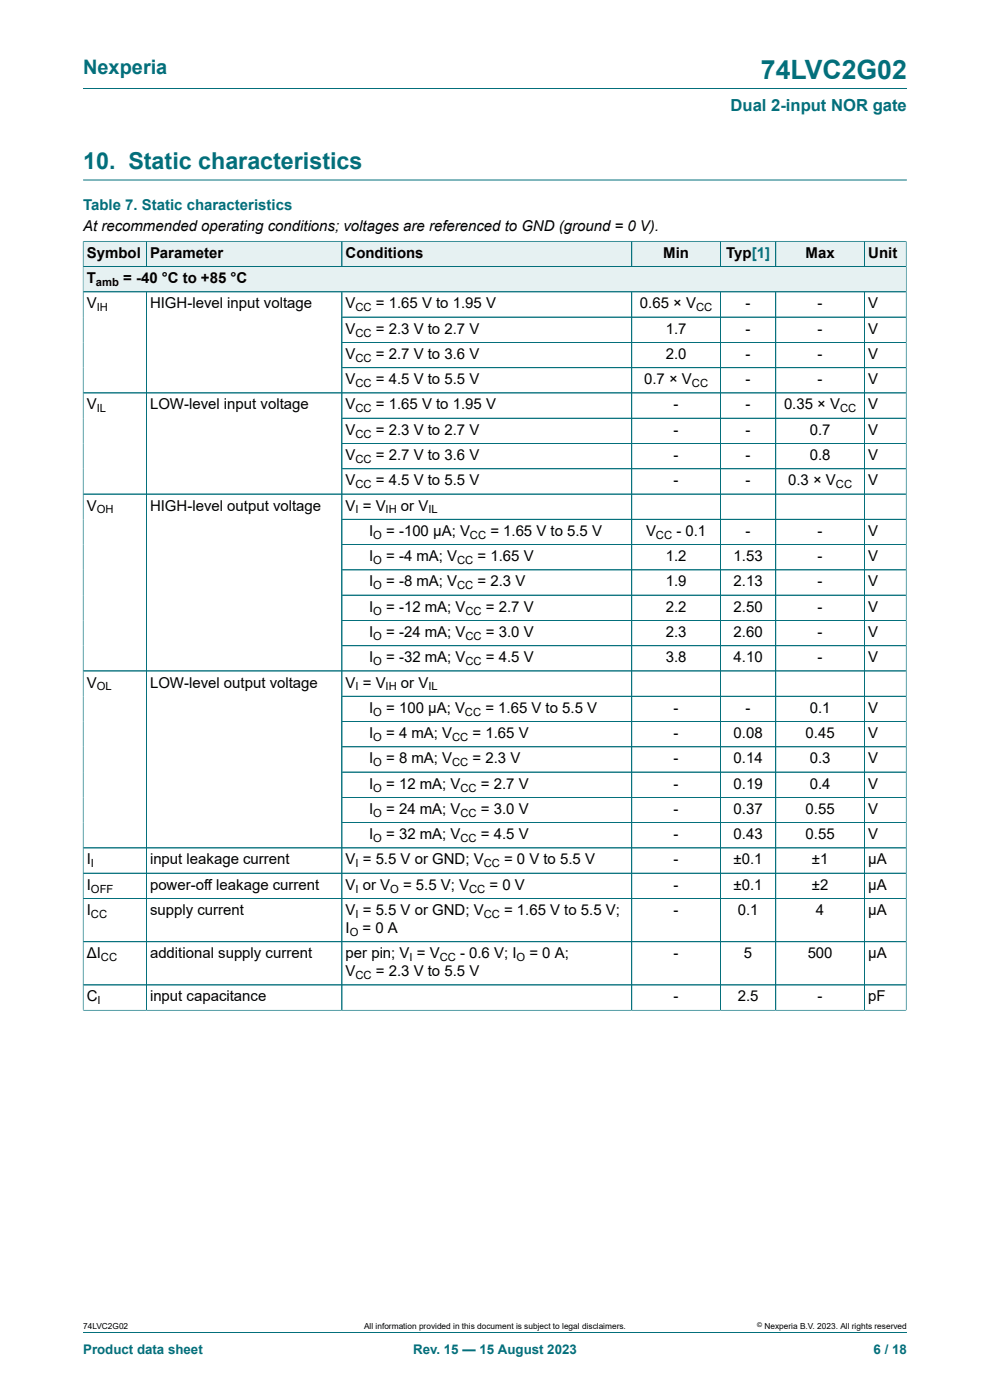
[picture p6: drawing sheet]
<svg xmlns="http://www.w3.org/2000/svg" width="210mm" height="297mm" viewBox="0 0 210 297" stroke-linecap="round" stroke-linejoin="round" font-family="sans-serif">
<defs><g id="words">
<text font-size="5.6" fill="#036f7b" x="161.4" y="16.8">74LVC2G02</text>
<text font-size="4.9" fill="#036f7b" x="17.6" y="35.9">10. Static characteristics</text>
<text font-size="4.2" fill="#036f7b" x="17.6" y="15.6">Nexperia</text>
<text font-size="3.5" fill="#036f7b" x="155" y="23.7">Dual 2-input NOR gate</text>
<text font-size="3.2" fill="#036f7b" x="17.6" y="44.5">Table 7. Static characteristics</text>
<g font-size="3.2">
<text x="17.6" y="49.1">At recommended operating conditions; voltages are referenced to GND (ground = 0 V).</text>
<text x="18.4" y="54.7">Symbol</text>
<text x="31.8" y="54.7">Parameter</text>
<text x="73.3" y="54.7">Conditions</text>
<text x="140.7" y="54.7">Min</text>
<text x="154.1" y="54.7">Typ[1]</text>
<text x="170.9" y="54.7">Max</text>
<text x="184.2" y="54.7">Unit</text>
<text x="18.4" y="60.1">T</text>
<text x="18.4" y="65.4">V</text>
<text x="26.1" y="60.1">= -40 °C to +85 °C</text>
<text x="31.8" y="65.4">HIGH-level input voltage</text>
<text x="73.3" y="65.4">V</text>
<text x="79.7" y="65.4">= 1.65 V to 1.95 V</text>
<text x="135.8" y="65.4">0.65 × V</text>
<text x="158.2" y="65.4">-</text>
<text x="173.4" y="65.4">-</text>
<text x="184.2" y="65.4">V</text>
<text x="73.3" y="70.8">V</text>
<text x="79.7" y="70.8">= 2.3 V to 2.7 V</text>
<text x="141.2" y="70.8">1.7</text>
<text x="158.2" y="70.8">-</text>
<text x="173.4" y="70.8">-</text>
<text x="184.2" y="70.8">V</text>
<text x="73.3" y="76.1">V</text>
<text x="79.7" y="76.1">= 2.7 V to 3.6 V</text>
<text x="141.2" y="76.1">2.0</text>
<text x="158.2" y="76.1">-</text>
<text x="173.4" y="76.1">-</text>
<text x="184.2" y="76.1">V</text>
<text x="73.3" y="81.5">V</text>
<text x="79.7" y="81.5">= 4.5 V to 5.5 V</text>
<text x="136.6" y="81.5">0.7 × V</text>
<text x="158.2" y="81.5">-</text>
<text x="173.4" y="81.5">-</text>
<text x="184.2" y="81.5">V</text>
<text x="18.4" y="86.9">V</text>
<text x="31.8" y="86.9">LOW-level input voltage</text>
<text x="73.3" y="86.9">V</text>
<text x="79.7" y="86.9">= 1.65 V to 1.95 V</text>
<text x="142.9" y="86.9">-</text>
<text x="158.2" y="86.9">-</text>
<text x="166.3" y="86.9">0.35 × V</text>
<text x="184.2" y="86.9">V</text>
<text x="73.3" y="92.2">V</text>
<text x="79.7" y="92.2">= 2.3 V to 2.7 V</text>
<text x="142.9" y="92.2">-</text>
<text x="158.2" y="92.2">-</text>
<text x="171.8" y="92.2">0.7</text>
<text x="184.2" y="92.2">V</text>
<text x="73.3" y="97.6">V</text>
<text x="79.7" y="97.6">= 2.7 V to 3.6 V</text>
<text x="142.9" y="97.6">-</text>
<text x="158.2" y="97.6">-</text>
<text x="171.8" y="97.6">0.8</text>
<text x="184.2" y="97.6">V</text>
<text x="73.3" y="103">V</text>
<text x="79.7" y="103">= 4.5 V to 5.5 V</text>
<text x="142.9" y="103">-</text>
<text x="158.2" y="103">-</text>
<text x="167.2" y="103">0.3 × V</text>
<text x="184.2" y="103">V</text>
<text x="18.4" y="108.3">V</text>
<text x="31.8" y="108.3">HIGH-level output voltage</text>
<text x="73.3" y="108.3">V = V</text>
<text x="78.3" y="113.7">I</text>
<text x="81.9" y="113.7">= -100 μA; V</text>
<text x="85.1" y="108.3">or V</text>
<text x="104" y="113.7">= 1.65 V to 5.5 V</text>
<text x="137" y="113.7">V</text>
<text x="143.5" y="113.7">- 0.1</text>
<text x="158.2" y="113.7">-</text>
<text x="173.4" y="113.7">-</text>
<text x="184.2" y="113.7">V</text>
<text x="78.3" y="119">I</text>
<text x="81.9" y="119">= -4 mA; V</text>
<text x="101.3" y="119">= 1.65 V</text>
<text x="141.2" y="119">1.2</text>
<text x="155.6" y="119">1.53</text>
<text x="173.4" y="119">-</text>
<text x="184.2" y="119">V</text>
<text x="78.3" y="124.4">I</text>
<text x="81.9" y="124.4">= -8 mA; V</text>
<text x="101.3" y="124.4">= 2.3 V</text>
<text x="141.2" y="124.4">1.9</text>
<text x="155.6" y="124.4">2.13</text>
<text x="173.4" y="124.4">-</text>
<text x="184.2" y="124.4">V</text>
<text x="78.3" y="129.8">I</text>
<text x="81.9" y="129.8">= -12 mA; V</text>
<text x="103.1" y="129.8">= 2.7 V</text>
<text x="141.2" y="129.8">2.2</text>
<text x="155.6" y="129.8">2.50</text>
<text x="173.4" y="129.8">-</text>
<text x="184.2" y="129.8">V</text>
<text x="78.3" y="135.1">I</text>
<text x="81.9" y="135.1">= -24 mA; V</text>
<text x="103.1" y="135.1">= 3.0 V</text>
<text x="141.2" y="135.1">2.3</text>
<text x="155.6" y="135.1">2.60</text>
<text x="173.4" y="135.1">-</text>
<text x="184.2" y="135.1">V</text>
<text x="78.3" y="140.5">I</text>
<text x="81.9" y="140.5">= -32 mA; V</text>
<text x="103.1" y="140.5">= 4.5 V</text>
<text x="141.2" y="140.5">3.8</text>
<text x="155.6" y="140.5">4.10</text>
<text x="173.4" y="140.5">-</text>
<text x="184.2" y="140.5">V</text>
<text x="18.4" y="145.8">V</text>
<text x="31.8" y="145.8">LOW-level output voltage</text>
<text x="73.3" y="145.8">V = V</text>
<text x="85.1" y="145.8">or V</text>
<text x="78.3" y="151.2">I</text>
<text x="81.9" y="151.2">= 100 μA; V</text>
<text x="103" y="151.2">= 1.65 V to 5.5 V</text>
<text x="142.9" y="151.2">-</text>
<text x="158.2" y="151.2">-</text>
<text x="171.8" y="151.2">0.1</text>
<text x="184.2" y="151.2">V</text>
<text x="78.3" y="156.6">I</text>
<text x="78.3" y="161.9">I</text>
<text x="81.9" y="156.6">= 4 mA; V</text>
<text x="81.9" y="161.9">= 8 mA; V</text>
<text x="100.2" y="156.6">= 1.65 V</text>
<text x="100.2" y="161.9">= 2.3 V</text>
<text x="142.9" y="156.6">-</text>
<text x="142.9" y="161.9">-</text>
<text x="155.6" y="156.6">0.08</text>
<text x="155.6" y="161.9">0.14</text>
<text x="170.9" y="156.6">0.45</text>
<text x="171.8" y="161.9">0.3</text>
<text x="184.2" y="156.6">V</text>
<text x="184.2" y="161.9">V</text>
<text x="78.3" y="167.3">I</text>
<text x="81.9" y="167.3">= 12 mA; V</text>
<text x="102" y="167.3">= 2.7 V</text>
<text x="142.9" y="167.3">-</text>
<text x="155.6" y="167.3">0.19</text>
<text x="171.8" y="167.3">0.4</text>
<text x="184.2" y="167.3">V</text>
<text x="78.3" y="172.7">I</text>
<text x="81.9" y="172.7">= 24 mA; V</text>
<text x="102" y="172.7">= 3.0 V</text>
<text x="142.9" y="172.7">-</text>
<text x="155.6" y="172.7">0.37</text>
<text x="170.9" y="172.7">0.55</text>
<text x="184.2" y="172.7">V</text>
<text x="78.3" y="178">I</text>
<text x="81.9" y="178">= 32 mA; V</text>
<text x="102" y="178">= 4.5 V</text>
<text x="142.9" y="178">-</text>
<text x="155.6" y="178">0.43</text>
<text x="170.9" y="178">0.55</text>
<text x="184.2" y="178">V</text>
<text x="18.4" y="183.4">I</text>
<text x="31.8" y="183.4">input leakage current</text>
<text x="73.3" y="183.4">V = 5.5 V or GND; V</text>
<text x="106.9" y="183.4">= 0 V to 5.5 V</text>
<text x="142.9" y="183.4">-</text>
<text x="155.6" y="183.4">±0.1</text>
<text x="172.2" y="183.4">±1</text>
<text x="184.2" y="183.4">μA</text>
<text x="18.4" y="188.7">I</text>
<text x="31.8" y="188.7">power-off leakage current</text>
<text x="73.3" y="188.7">V or V</text>
<text x="85.5" y="188.7">= 5.5 V; V</text>
<text x="103.8" y="188.7">= 0 V</text>
<text x="142.9" y="188.7">-</text>
<text x="155.6" y="188.7">±0.1</text>
<text x="172.2" y="188.7">±2</text>
<text x="184.2" y="188.7">μA</text>
<text x="18.4" y="194.1">I</text>
<text x="31.8" y="194.1">supply current</text>
<text x="73.3" y="194.1">V = 5.5 V or GND; V</text>
<text x="73.3" y="197.9">I</text>
<text x="76.9" y="197.9">= 0 A</text>
<text x="106.9" y="194.1">= 1.65 V to 5.5 V;</text>
<text x="142.9" y="194.1">-</text>
<text x="156.5" y="194.1">0.1</text>
<text x="173.1" y="194.1">4</text>
<text x="184.2" y="194.1">μA</text>
<text x="18.4" y="203.3">ΔI</text>
<text x="31.8" y="203.3">additional supply current</text>
<text x="73.3" y="203.3">per pin; V = V</text>
<text x="97.6" y="203.3">- 0.6 V; I</text>
<text x="112.3" y="203.3">= 0 A;</text>
<text x="142.9" y="203.3">-</text>
<text x="157.8" y="203.3">5</text>
<text x="171.3" y="203.3">500</text>
<text x="184.2" y="203.3">μA</text>
<text x="73.3" y="207.1">V</text>
<text x="79.7" y="207.1">= 2.3 V to 5.5 V</text>
<text x="18.4" y="212.5">C</text>
<text x="31.8" y="212.5">input capacitance</text>
<text x="142.9" y="212.5">-</text>
<text x="156.5" y="212.5">2.5</text>
<text x="173.4" y="212.5">-</text>
<text x="184.2" y="212.5">pF</text>
</g>
<g font-size="2.8" fill="#036f7b">
<text x="17.6" y="287.2">Product data sheet</text>
<text x="87.6" y="287.2">Rev. 15 — 15 August 2023</text>
<text x="185.3" y="287.2">6 / 18</text>
</g>
<g font-size="2.4">
<text x="20.4" y="60.7">amb</text>
<text x="20.5" y="66">IH</text>
<text x="75.4" y="66">CC</text>
<text x="75.4" y="71.4">CC</text>
<text x="147.7" y="66">CC</text>
<text x="75.4" y="76.8">CC</text>
<text x="75.4" y="82.1">CC</text>
<text x="146.8" y="82.1">CC</text>
<text x="20.5" y="87.5">IL</text>
<text x="75.4" y="87.5">CC</text>
<text x="178.2" y="87.5">CC</text>
<text x="75.4" y="92.8">CC</text>
<text x="75.4" y="98.2">CC</text>
<text x="75.4" y="103.6">CC</text>
<text x="177.3" y="103.6">CC</text>
<text x="20.5" y="108.9">OH</text>
<text x="75.4" y="108.9">I</text>
<text x="81.8" y="108.9">IH</text>
<text x="90.9" y="108.9">IL</text>
<text x="79.2" y="114.3">O</text>
<text x="79.2" y="119.7">O</text>
<text x="97" y="119.7">CC</text>
<text x="99.7" y="114.3">CC</text>
<text x="139.2" y="114.3">CC</text>
<text x="79.2" y="125">O</text>
<text x="97" y="125">CC</text>
<text x="79.2" y="130.4">O</text>
<text x="98.7" y="130.4">CC</text>
<text x="79.2" y="135.7">O</text>
<text x="98.7" y="135.7">CC</text>
<text x="79.2" y="141.1">O</text>
<text x="98.7" y="141.1">CC</text>
<text x="20.5" y="146.5">OL</text>
<text x="75.4" y="146.5">I</text>
<text x="81.8" y="146.5">IH</text>
<text x="90.9" y="146.5">IL</text>
<text x="79.2" y="151.8">O</text>
<text x="98.6" y="151.8">CC</text>
<text x="79.2" y="157.2">O</text>
<text x="95.9" y="157.2">CC</text>
<text x="79.2" y="162.6">O</text>
<text x="79.2" y="167.9">O</text>
<text x="95.9" y="162.6">CC</text>
<text x="97.7" y="167.9">CC</text>
<text x="79.2" y="173.3">O</text>
<text x="97.7" y="173.3">CC</text>
<text x="79.2" y="178.6">O</text>
<text x="97.7" y="178.6">CC</text>
<text x="19.3" y="184">I</text>
<text x="75.4" y="184">I</text>
<text x="102.6" y="184">CC</text>
<text x="19.3" y="189.4">OFF</text>
<text x="75.4" y="189.4">I</text>
<text x="82.8" y="189.4">O</text>
<text x="99.5" y="189.4">CC</text>
<text x="19.3" y="194.7">CC</text>
<text x="75.4" y="194.7">I</text>
<text x="102.6" y="194.7">CC</text>
<text x="21.4" y="203.9">CC</text>
<text x="74.2" y="198.5">O</text>
<text x="86.9" y="203.9">I</text>
<text x="93.3" y="203.9">CC</text>
<text x="109.6" y="203.9">O</text>
<text x="75.4" y="207.7">CC</text>
<text x="20.7" y="213.1">I</text>
</g>
<g font-size="1.8">
<text x="17.6" y="282">74LVC2G02</text>
<text x="77.2" y="282">All information provided in this document is subject to legal disclaimers.</text>
<text x="162.2" y="282">Nexperia B.V. 2023. All rights reserved</text>
</g>
<text font-size="1.4" x="160.6" y="281.6">©</text>
</g></defs>
<path d="M17.6 18.8h174.8M17.6 38.2h174.8" fill="none" stroke="#036f7b" stroke-width=".21"/>
<path d="M17.7 51.3h13.3v5.2h-13.3z" fill="#e6f1f2"/>
<path d="M17.6 51.1v5.5h13.4v-5.4h-13.4" fill="none" stroke="#036f7b" stroke-width=".21"/>
<path d="M31.1 51.3h41.4v5.2h-41.4z" fill="#e6f1f2"/>
<path d="M31 51.2h41.5v5.4h-41.5z" fill="none" stroke="#036f7b" stroke-width=".21"/>
<path d="M72.6 51.3h61.3v5.2h-61.3z" fill="#e6f1f2"/>
<path d="M72.5 51.2h61.5v5.4h-61.5z" fill="none" stroke="#036f7b" stroke-width=".21"/>
<path d="M134.1 51.3h18.7v5.2h-18.7z" fill="#e6f1f2"/>
<path d="M134 51.2h18.9v5.4h-18.9z" fill="none" stroke="#036f7b" stroke-width=".21"/>
<path d="M152.9 51.3h11.6v5.2h-11.6z" fill="#e6f1f2"/>
<path d="M152.9 51.2h11.6v5.4h-11.6z" fill="none" stroke="#036f7b" stroke-width=".21"/>
<path d="M164.6 51.3h18.7v5.2h-18.7z" fill="#e6f1f2"/>
<path d="M164.5 51.2h18.9v5.4h-18.9z" fill="none" stroke="#036f7b" stroke-width=".21"/>
<path d="M183.5 51.3h8.6v5.2h-8.6z" fill="#e6f1f2"/>
<path d="M192.2 51.1v10.8h-174.6v-5.3h174.6M192.3 51.2h-8.9v5.4" fill="none" stroke="#036f7b" stroke-width=".21"/>
<path d="M17.7 56.6h174.4v5.2h-174.4z" fill="#e6f1f2"/>
<g fill="none" stroke="#036f7b" stroke-width=".21">
<path d="M17.6 51.3v163.1M17.7 51.2h174.4M17.7 56.6h174.4M31 51.3v5.2M72.5 51.3v5.2M134 51.3v5.2M152.9 51.3v5.2M164.5 51.3v5.2M183.4 51.3v5.2M192.2 51.3v163.1M17.6 61.9h174.6M31 61.9v152.4"/>
<path d="M72.5 61.9v152.4M72.5 67.3h119.7M72.5 72.6h119.7M72.5 78h119.7M134 61.9v152.4M152.9 61.9v152.4M164.5 61.9v152.4M183.4 61.9v152.4M72.5 88.7h119.7M72.5 94.1h119.7M72.5 99.4h119.7M192.2 83.4h-174.6"/>
<path d="M17.6 104.8h174.6M72.5 110.2h119.7M72.5 115.5h119.7M72.5 120.9h119.7M72.5 126.3h119.7M72.5 131.6h119.7M72.5 137h119.7M17.6 142.3h174.6M72.5 147.7h119.7M72.5 153.1h119.7M72.5 158.4h119.7M72.5 163.8h119.7"/>
<path d="M72.5 169.2h119.7M72.5 174.5h119.7M192.2 179.9h-174.6M17.6 185.2h174.6M17.6 199.8h174.6M192.2 190.6h-174.6M17.6 214.3h174.7M17.6 209h174.6M17.6 282.6h174.8"/>
</g>
<use href="#words"/>
</svg>
